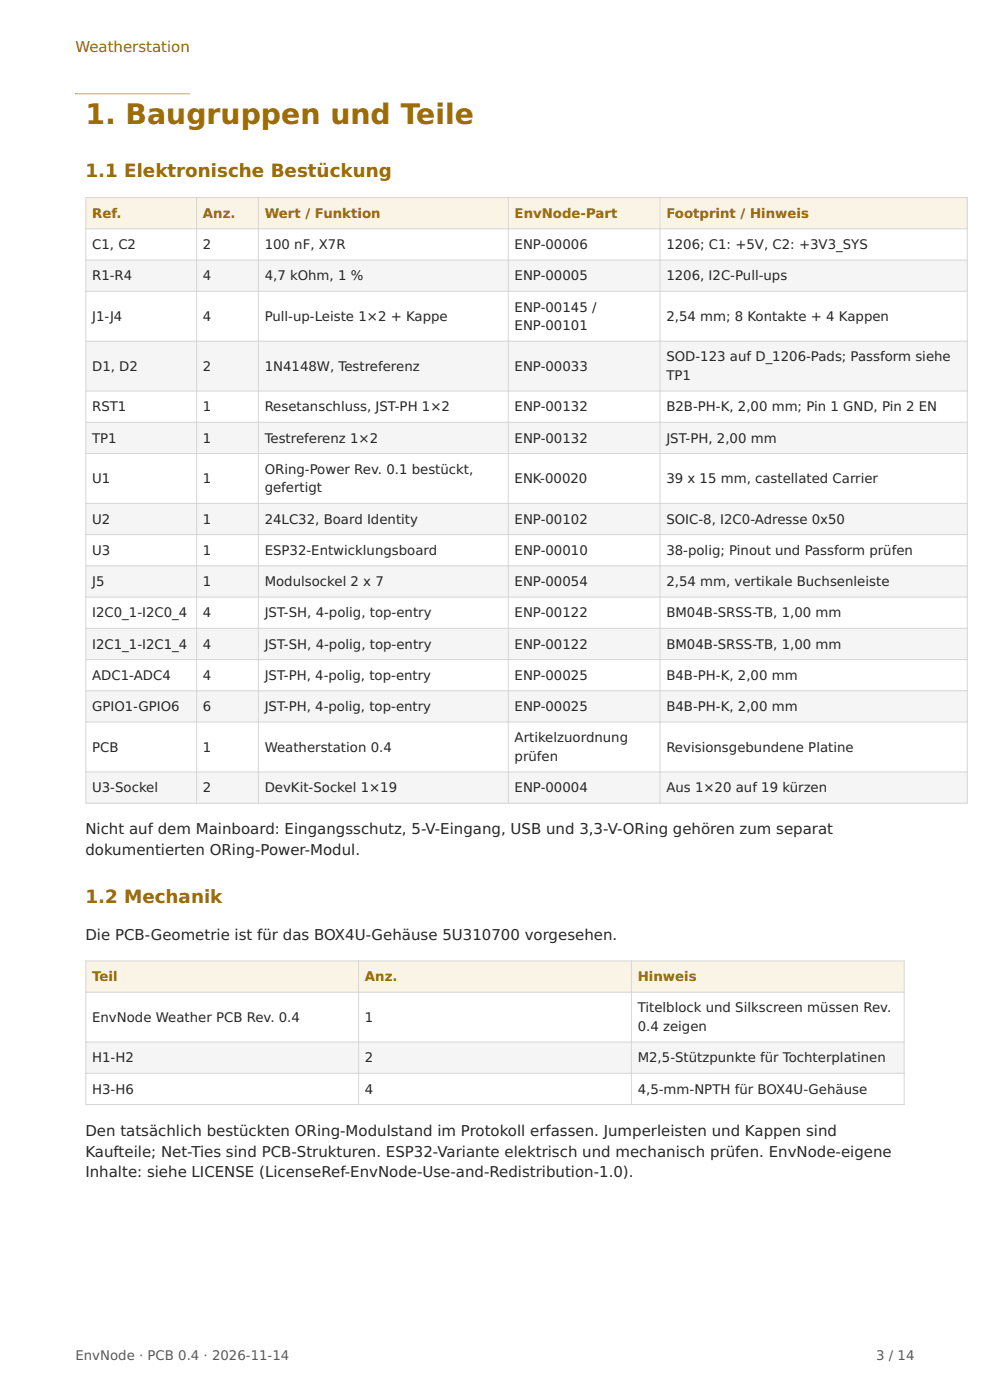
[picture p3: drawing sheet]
<svg xmlns="http://www.w3.org/2000/svg" width="210mm" height="297mm" viewBox="0 0 210 297" stroke-linecap="round" stroke-linejoin="round" font-family="sans-serif">
<defs><g id="words">
<text font-size="6" fill="#9e6c00" x="18.1" y="26.3">1. Baugruppen und Teile</text>
<g font-size="3.9" fill="#9e6c00">
<text x="18.1" y="37.5">1.1 Elektronische Bestückung</text>
<text x="18.1" y="191.6">1.2 Mechanik</text>
</g>
<text font-size="3.2" fill="#9e6c00" x="16" y="11">Weatherstation</text>
<g font-size="3.2" fill="#262626">
<text x="18.1" y="177">Nicht auf dem Mainboard: Eingangsschutz, 5-V-Eingang, USB und 3,3-V-ORing gehören zum separat</text>
<text x="18.1" y="181.4">dokumentierten ORing-Power-Modul.</text>
<text x="18.1" y="199.5">Die PCB-Geometrie ist für das BOX4U-Gehäuse 5U310700 vorgesehen.</text>
<text x="18.1" y="240.9">Den tatsächlich bestückten ORing-Modulstand im Protokoll erfassen. Jumperleisten und Kappen sind</text>
<text x="18.1" y="245.3">Kaufteile; Net-Ties sind PCB-Strukturen. ESP32-Variante elektrisch und mechanisch prüfen. EnvNode-eigene</text>
<text x="18.1" y="249.8">Inhalte: siehe LICENSE (LicenseRef-EnvNode-Use-and-Redistribution-1.0).</text>
</g>
<g font-size="2.8" fill="#9e6c00">
<text x="19.5" y="46.2">Ref.</text>
<text x="43.1" y="46.2">Anz.</text>
<text x="56.1" y="46.2">Wert / Funktion</text>
<text x="109.2" y="46.2">EnvNode-Part</text>
<text x="141.3" y="46.2">Footprint / Hinweis</text>
<text x="19.5" y="208.1">Teil</text>
<text x="77.4" y="208.1">Anz.</text>
<text x="135.3" y="208.1">Hinweis</text>
</g>
<g font-size="2.8" fill="#262626">
<text x="19.5" y="52.8">C1, C2</text>
<text x="43.1" y="52.8">2</text>
<text x="56.1" y="52.8">100 nF, X7R</text>
<text x="109.2" y="52.8">ENP-00006</text>
<text x="141.3" y="52.8">1206; C1: +5V, C2: +3V3_SYS</text>
<text x="19.5" y="59.5">R1-R4</text>
<text x="43.1" y="59.5">4</text>
<text x="56.1" y="59.5">4,7 kOhm, 1 %</text>
<text x="109.2" y="59.5">ENP-00005</text>
<text x="141.3" y="59.5">1206, I2C-Pull-ups</text>
<text x="19.5" y="68.1">J1-J4</text>
<text x="43.1" y="68.1">4</text>
<text x="56.1" y="68.1">Pull-up-Leiste 1×2 + Kappe</text>
<text x="109.2" y="66.1">ENP-00145 /</text>
<text x="109.2" y="70">ENP-00101</text>
<text x="141.3" y="68.1">2,54 mm; 8 Kontakte + 4 Kappen</text>
<text x="141.3" y="76.7">SOD-123 auf D_1206-Pads; Passform siehe</text>
<text x="19.5" y="78.6">D1, D2</text>
<text x="43.1" y="78.6">2</text>
<text x="56.1" y="78.6">1N4148W, Testreferenz</text>
<text x="109.2" y="78.6">ENP-00033</text>
<text x="141.3" y="80.6">TP1</text>
<text x="19.5" y="87.2">RST1</text>
<text x="43.1" y="87.2">1</text>
<text x="56.1" y="87.2">Resetanschluss, JST-PH 1×2</text>
<text x="109.2" y="87.2">ENP-00132</text>
<text x="141.3" y="87.2">B2B-PH-K, 2,00 mm; Pin 1 GND, Pin 2 EN</text>
<text x="19.5" y="93.9">TP1</text>
<text x="43.1" y="93.9">1</text>
<text x="56.1" y="93.9">Testreferenz 1×2</text>
<text x="109.2" y="93.9">ENP-00132</text>
<text x="141.3" y="93.9">JST-PH, 2,00 mm</text>
<text x="56.1" y="100.5">ORing-Power Rev. 0.1 bestückt,</text>
<text x="19.5" y="102.5">U1</text>
<text x="43.1" y="102.5">1</text>
<text x="56.1" y="104.5">gefertigt</text>
<text x="109.2" y="102.5">ENK-00020</text>
<text x="141.3" y="102.5">39 x 15 mm, castellated Carrier</text>
<text x="19.5" y="111.1">U2</text>
<text x="43.1" y="111.1">1</text>
<text x="56.1" y="111.1">24LC32, Board Identity</text>
<text x="109.2" y="111.1">ENP-00102</text>
<text x="141.3" y="111.1">SOIC-8, I2C0-Adresse 0x50</text>
<text x="19.5" y="117.7">U3</text>
<text x="43.1" y="117.7">1</text>
<text x="56.1" y="117.7">ESP32-Entwicklungsboard</text>
<text x="109.2" y="117.7">ENP-00010</text>
<text x="141.3" y="117.7">38-polig; Pinout und Passform prüfen</text>
<text x="19.5" y="124.3">J5</text>
<text x="43.1" y="124.3">1</text>
<text x="56.1" y="124.3">Modulsockel 2 x 7</text>
<text x="109.2" y="124.3">ENP-00054</text>
<text x="141.3" y="124.3">2,54 mm, vertikale Buchsenleiste</text>
<text x="19.5" y="131">I2C0_1-I2C0_4</text>
<text x="43.1" y="131">4</text>
<text x="56.1" y="131">JST-SH, 4-polig, top-entry</text>
<text x="109.2" y="131">ENP-00122</text>
<text x="141.3" y="131">BM04B-SRSS-TB, 1,00 mm</text>
<text x="19.5" y="137.6">I2C1_1-I2C1_4</text>
<text x="43.1" y="137.6">4</text>
<text x="56.1" y="137.6">JST-SH, 4-polig, top-entry</text>
<text x="109.2" y="137.6">ENP-00122</text>
<text x="141.3" y="137.6">BM04B-SRSS-TB, 1,00 mm</text>
<text x="19.5" y="144.2">ADC1-ADC4</text>
<text x="43.1" y="144.2">4</text>
<text x="56.1" y="144.2">JST-PH, 4-polig, top-entry</text>
<text x="109.2" y="144.2">ENP-00025</text>
<text x="141.3" y="144.2">B4B-PH-K, 2,00 mm</text>
<text x="19.5" y="150.8">GPIO1-GPIO6</text>
<text x="43.1" y="150.8">6</text>
<text x="56.1" y="150.8">JST-PH, 4-polig, top-entry</text>
<text x="109.2" y="150.8">ENP-00025</text>
<text x="141.3" y="150.8">B4B-PH-K, 2,00 mm</text>
<text x="19.5" y="159.4">PCB</text>
<text x="43.1" y="159.4">1</text>
<text x="56.1" y="159.4">Weatherstation 0.4</text>
<text x="109.2" y="157.5">Artikelzuordnung</text>
<text x="109.2" y="161.4">prüfen</text>
<text x="141.3" y="159.4">Revisionsgebundene Platine</text>
<text x="19.5" y="168.1">U3-Sockel</text>
<text x="43.1" y="168.1">2</text>
<text x="56.1" y="168.1">DevKit-Sockel 1×19</text>
<text x="109.2" y="168.1">ENP-00004</text>
<text x="141.3" y="168.1">Aus 1×20 auf 19 kürzen</text>
<text x="135.3" y="214.8">Titelblock und Silkscreen müssen Rev.</text>
<text x="19.5" y="216.8">EnvNode Weather PCB Rev. 0.4</text>
<text x="77.4" y="216.8">1</text>
<text x="135.3" y="218.7">0.4 zeigen</text>
<text x="19.5" y="225.4">H1-H2</text>
<text x="77.4" y="225.4">2</text>
<text x="135.3" y="225.4">M2,5-Stützpunkte für Tochterplatinen</text>
<text x="19.5" y="232">H3-H6</text>
<text x="77.4" y="232">4</text>
<text x="135.3" y="232">4,5-mm-NPTH für BOX4U-Gehäuse</text>
</g>
<g font-size="2.8" fill="#595959">
<text x="16" y="288.5">EnvNode · PCB 0.4 · 2026-11-14</text>
<text x="185.9" y="288.5">3 / 14</text>
</g>
</g></defs>
<g fill="#faf4e6">
<path d="M18.2 41.9h23.5v6.6h-23.5z"/>
<path d="M41.7 41.9h13.1v6.6h-13.1z"/>
<path d="M54.8 41.9h53v6.6h-53z"/>
<path d="M107.8 41.9h32.2v6.6h-32.2z"/>
<path d="M140 41.9h65.2v6.6h-65.2z"/>
</g>
<g fill="#f5f5f5">
<path d="M18.2 55.2h23.5v6.6h-23.5z"/>
<path d="M41.7 55.2h13.1v6.6h-13.1z"/>
<path d="M54.8 55.2h53v6.6h-53z"/>
<path d="M107.8 55.2h32.2v6.6h-32.2z"/>
<path d="M140 55.2h65.2v6.6h-65.2z"/>
<path d="M18.2 72.4h23.5v10.6h-23.5z"/>
<path d="M41.7 72.4h13.1v10.6h-13.1z"/>
<path d="M54.8 72.4h53v10.6h-53z"/>
<path d="M107.8 72.4h32.2v10.6h-32.2z"/>
<path d="M140 72.4h65.2v10.6h-65.2z"/>
<path d="M18.2 89.6h23.5v6.6h-23.5z"/>
<path d="M41.7 89.6h13.1v6.6h-13.1z"/>
<path d="M54.8 89.6h53v6.6h-53z"/>
<path d="M107.8 89.6h32.2v6.6h-32.2z"/>
<path d="M140 89.6h65.2v6.6h-65.2z"/>
<path d="M18.2 106.8h23.5v6.6h-23.5z"/>
<path d="M41.7 106.8h13.1v6.6h-13.1z"/>
<path d="M54.8 106.8h53v6.6h-53z"/>
<path d="M107.8 106.8h32.2v6.6h-32.2z"/>
<path d="M140 106.8h65.2v6.6h-65.2z"/>
<path d="M18.2 120h23.5v6.7h-23.5z"/>
<path d="M41.7 120h13.1v6.7h-13.1z"/>
<path d="M54.8 120h53v6.7h-53z"/>
<path d="M107.8 120h32.2v6.7h-32.2z"/>
<path d="M140 120h65.2v6.7h-65.2z"/>
<path d="M18.2 133.3h23.5v6.6h-23.5z"/>
<path d="M41.7 133.3h13.1v6.6h-13.1z"/>
<path d="M54.8 133.3h53v6.6h-53z"/>
<path d="M107.8 133.3h32.2v6.6h-32.2z"/>
<path d="M140 133.3h65.2v6.6h-65.2z"/>
<path d="M18.2 146.6h23.5v6.6h-23.5z"/>
<path d="M41.7 146.6h13.1v6.6h-13.1z"/>
<path d="M54.8 146.6h53v6.6h-53z"/>
<path d="M107.8 146.6h32.2v6.6h-32.2z"/>
<path d="M140 146.6h65.2v6.6h-65.2z"/>
<path d="M18.2 163.8h23.5v6.6h-23.5z"/>
<path d="M41.7 163.8h13.1v6.6h-13.1z"/>
<path d="M54.8 163.8h53v6.6h-53z"/>
<path d="M107.8 163.8h32.2v6.6h-32.2z"/>
<path d="M140 163.8h65.2v6.6h-65.2z"/>
</g>
<g fill="none" stroke="#d6d6d6" stroke-width=".21">
<path d="M18.1 41.9h187.2M18.1 48.5h187.2M18.1 55.2h187.2M18.2 41.8v128.7M41.7 41.8v128.7M54.8 41.8v128.7M107.8 41.8v128.7M140 41.8v128.7M205.2 41.8v128.7M18.1 61.8h187.2M18.1 72.4h187.2M18.1 83h187.2"/>
<path d="M18.1 89.6h187.2M18.1 96.2h187.2M18.1 106.8h187.2M18.1 113.4h187.2M18.1 120h187.2M18.1 126.7h187.2M18.1 133.3h187.2M18.1 139.9h187.2M18.1 146.6h187.2M18.1 153.2h187.2M18.1 163.8h187.2M18.1 170.4h187.2"/>
</g>
<g fill="#faf4e6">
<path d="M18.2 203.9h57.9v6.6h-57.9z"/>
<path d="M76.1 203.9h57.8v6.6h-57.8z"/>
<path d="M133.9 203.9h57.9v6.6h-57.9z"/>
</g>
<g fill="#f5f5f5">
<path d="M18.2 221.1h57.9v6.6h-57.9z"/>
<path d="M76.1 221.1h57.8v6.6h-57.8z"/>
<path d="M133.9 221.1h57.9v6.6h-57.9z"/>
</g>
<path d="M18.1 203.9h173.8M18.1 210.5h173.8M18.2 203.8v30.6M76.1 203.8v30.6M133.9 203.8v30.6M191.8 203.8v30.6M18.1 221.1h173.8M18.1 227.7h173.8M18.1 234.3h173.8" fill="none" stroke="#d6d6d6" stroke-width=".21"/>
<path d="M16 19.8h24.3zM16 19.8h24.3v.2h-24.3z" fill-rule="evenodd" fill="#cc9319"/>
<use href="#words"/>
</svg>
